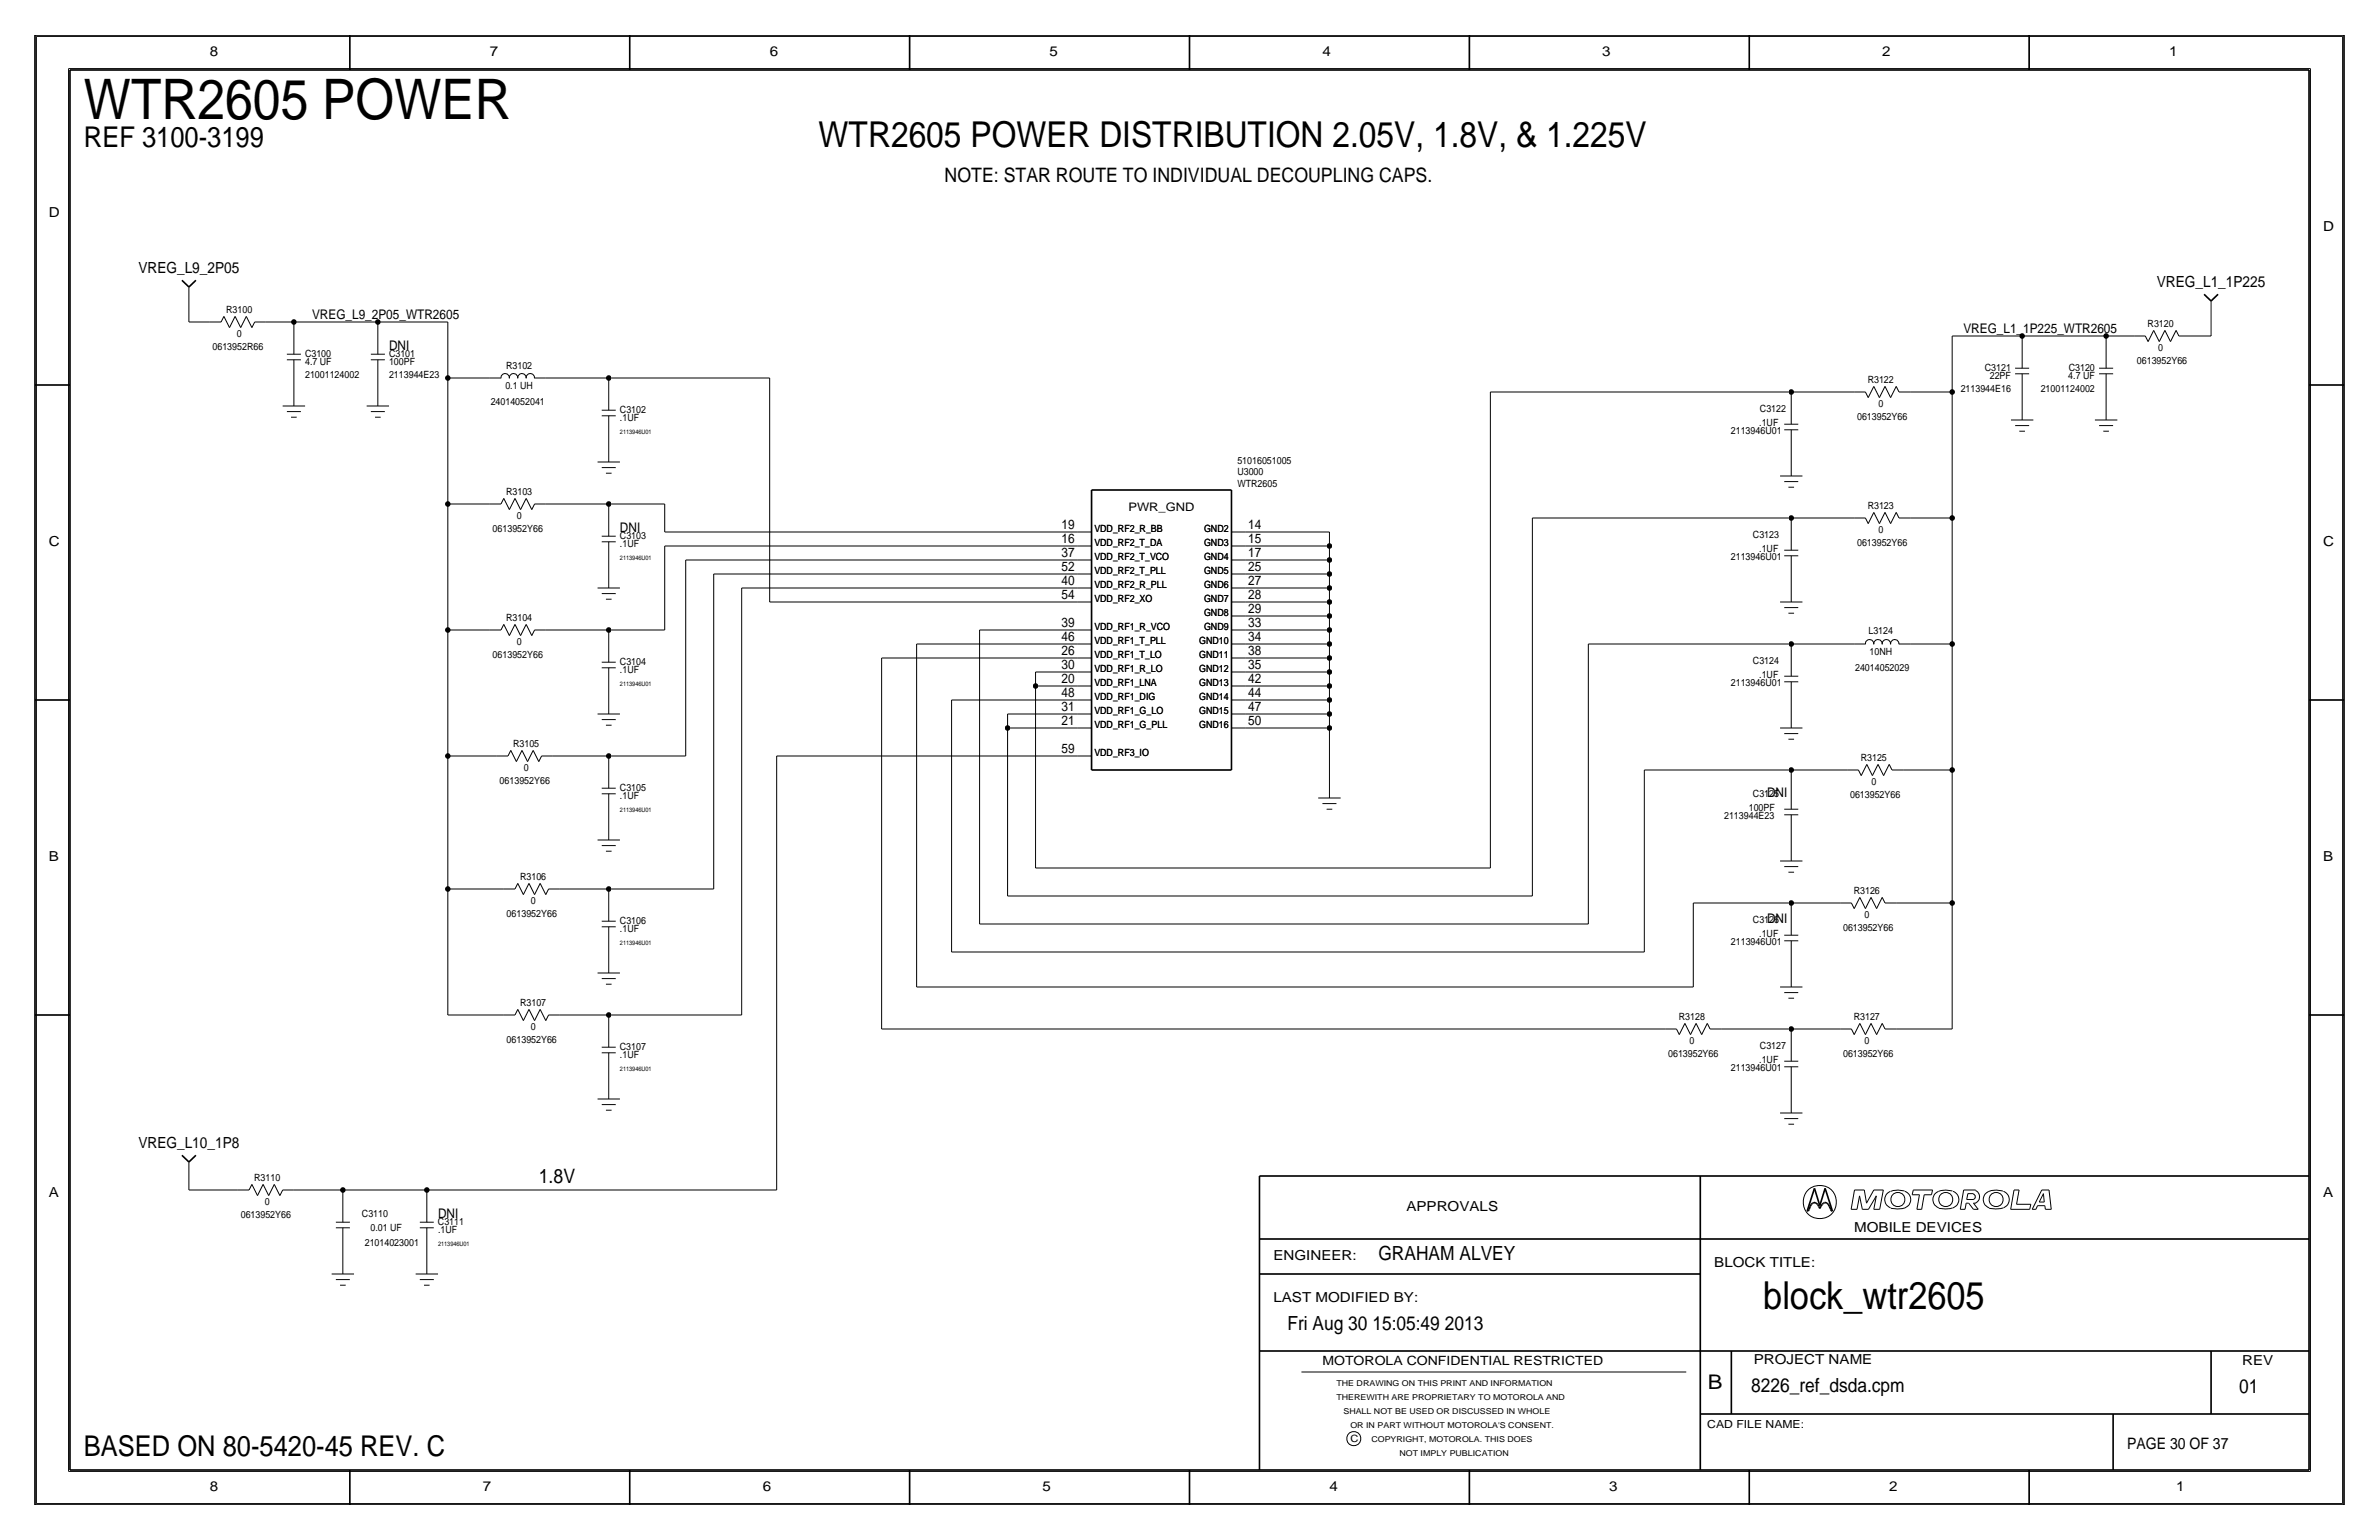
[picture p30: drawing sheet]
<svg xmlns="http://www.w3.org/2000/svg" width="432mm" height="279mm" viewBox="0 0 432 279" stroke-linecap="round" stroke-linejoin="round" font-family="sans-serif">
<defs><g id="words">
<text font-size="10.1" x="15.2" y="21.6">WTR2605 POWER</text>
<text font-size="7" x="320" y="237.5">block_wtr2605</text>
<text font-size="6.5" x="148.6" y="26.7">WTR2605 POWER DISTRIBUTION 2.05V, 1.8V, &amp; 1.225V</text>
<g font-size="5.2">
<text x="15.2" y="26.7">REF 3100-3199</text>
<text x="15.2" y="264.2">BASED ON 80-5420-45 REV. C</text>
</g>
<text font-size="3.7" x="310" y="252.1">B</text>
<g font-size="3.6">
<text x="171.4" y="33">NOTE: STAR ROUTE TO INDIVIDUAL DECOUPLING CAPS.</text>
<text x="97.8" y="214.6">1.8V</text>
</g>
<g font-size="3.5">
<text x="250.2" y="228.6">GRAHAM ALVEY</text>
<text x="233.7" y="241.3">Fri Aug 30 15:05:49 2013</text>
<text x="317.9" y="252.6">8226_ref_dsda.cpm</text>
<text x="406.4" y="252.7">01</text>
</g>
<text font-size="2.9" x="386.1" y="262.9">PAGE 30 OF 37</text>
<g font-size="2.8">
<text x="25.1" y="49.5">VREG_L9_2P05</text>
<text x="391.5" y="52.1">VREG_L1_1P225</text>
<text x="25.1" y="208.3">VREG_L10_1P8</text>
</g>
<g font-size="2.5">
<text x="38.1" y="10.2">8</text>
<text x="88.9" y="10.2">7</text>
<text x="139.7" y="10.2">6</text>
<text x="190.5" y="10.2">5</text>
<text x="240" y="10.2">4</text>
<text x="290.8" y="10.2">3</text>
<text x="341.6" y="10.2">2</text>
<text x="393.7" y="10.2">1</text>
<text x="8.9" y="39.4">D</text>
<text x="421.6" y="41.9">D</text>
<text x="8.9" y="99.1">C</text>
<text x="421.6" y="99.1">C</text>
<text x="8.9" y="156.2">B</text>
<text x="421.6" y="156.2">B</text>
<text x="8.9" y="217.2">A</text>
<text x="255.3" y="219.7">APPROVALS</text>
<text x="421.6" y="217.2">A</text>
<text x="336.5" y="223.5">MOBILE DEVICES</text>
<text x="231.1" y="228.6">ENGINEER:</text>
<text x="311.1" y="229.9">BLOCK TITLE:</text>
<text x="231.1" y="236.2">LAST MODIFIED BY:</text>
<text x="318.3" y="247.5">PROJECT NAME</text>
<text x="407" y="247.6">REV</text>
<text x="38.1" y="270.5">8</text>
<text x="87.6" y="270.5">7</text>
<text x="138.4" y="270.5">6</text>
<text x="189.2" y="270.5">5</text>
<text x="241.3" y="270.5">4</text>
<text x="292.1" y="270.5">3</text>
<text x="342.9" y="270.5">2</text>
<text x="395" y="270.5">1</text>
</g>
<g font-size="2.4">
<text x="56.6" y="57.9">VREG_L9_2P05_WTR2605</text>
<text x="70.6" y="63.5">DNI</text>
<text x="356.4" y="60.5">VREG_L1_1P225_WTR2605</text>
<text x="112.5" y="96.5">DNI</text>
<text x="192.7" y="101.1">37</text>
<text x="192.7" y="98.6">16</text>
<text x="192.7" y="96">19</text>
<text x="226.6" y="101.1">17</text>
<text x="226.6" y="98.5">15</text>
<text x="226.6" y="96">14</text>
<text x="192.7" y="103.6">52</text>
<text x="192.7" y="106.2">40</text>
<text x="226.6" y="106.2">27</text>
<text x="226.6" y="103.6">25</text>
<text x="192.7" y="108.7">54</text>
<text x="192.7" y="113.8">39</text>
<text x="226.6" y="113.8">33</text>
<text x="226.6" y="111.2">29</text>
<text x="226.6" y="108.7">28</text>
<text x="192.7" y="116.3">46</text>
<text x="192.7" y="118.9">26</text>
<text x="226.6" y="118.9">38</text>
<text x="226.6" y="116.3">34</text>
<text x="192.7" y="121.4">30</text>
<text x="192.7" y="124">20</text>
<text x="226.6" y="124">42</text>
<text x="226.6" y="121.4">35</text>
<text x="192.7" y="131.6">21</text>
<text x="192.7" y="129">31</text>
<text x="192.7" y="126.5">48</text>
<text x="226.6" y="131.6">50</text>
<text x="226.6" y="129">47</text>
<text x="226.6" y="126.5">44</text>
<text x="192.7" y="136.7">59</text>
<text x="320.7" y="144.5">DNI</text>
<text x="320.7" y="167.4">DNI</text>
<text x="79.5" y="221">DNI</text>
</g>
<text font-size="2.3" x="240" y="247.6">MOTOROLA CONFIDENTIAL RESTRICTED</text>
<text font-size="2.1" x="204.8" y="92.7">PWR_GND</text>
<text font-size="2" x="309.9" y="259.1">CAD FILE NAME:</text>
<g font-size="1.8">
<text x="41.1" y="56.8">R3100</text>
<text x="389.8" y="59.3">R3120</text>
<text x="38.6" y="63.5">0613952R66</text>
<text x="43" y="61.1">0</text>
<text x="55.4" y="64.8">C3100</text>
<text x="70.6" y="64.8">C3101</text>
<text x="391.7" y="63.6">0</text>
<text x="55.4" y="68.6">21001124002</text>
<text x="55.4" y="66.3">4.7 UF</text>
<text x="70.6" y="66.3">100PF</text>
<text x="70.6" y="68.6">2113944E23</text>
<text x="91.7" y="70.6">0.1 UH</text>
<text x="91.9" y="67">R3102</text>
<text x="339" y="69.5">R3122</text>
<text x="355.9" y="71.1">2113944E16</text>
<text x="360.3" y="67.3">C3121</text>
<text x="361.2" y="68.8">22PF</text>
<text x="370.4" y="71.1">21001124002</text>
<text x="375.4" y="68.8">4.7 UF</text>
<text x="375.5" y="67.3">C3120</text>
<text x="387.9" y="66">0613952Y66</text>
<text x="89.1" y="73.4">24014052041</text>
<text x="112.5" y="76.5">.1UF</text>
<text x="112.5" y="74.9">C3102</text>
<text x="319.3" y="77.2">.1UF</text>
<text x="319.4" y="74.7">C3122</text>
<text x="337.1" y="76.2">0613952Y66</text>
<text x="340.9" y="73.8">0</text>
<text x="314.2" y="78.7">2113946U01</text>
<text x="91.9" y="89.8">R3103</text>
<text x="224.6" y="86.2">U3000</text>
<text x="224.6" y="84.1">51016051005</text>
<text x="224.6" y="88.3">WTR2605</text>
<text x="93.8" y="94.1">0</text>
<text x="339" y="92.4">R3123</text>
<text x="89.4" y="96.5">0613952Y66</text>
<text x="112.5" y="97.8">C3103</text>
<text x="112.5" y="99.3">.1UF</text>
<text x="198.6" y="96.5">VDD_RF2_R_BB</text>
<text x="198.6" y="99.1">VDD_RF2_T_DA</text>
<text x="198.6" y="101.6">VDD_RF2_T_VCO</text>
<text x="218.5" y="99.1">GND3</text>
<text x="218.5" y="96.5">GND2</text>
<text x="218.5" y="101.6">GND4</text>
<text x="314.2" y="101.6">2113946U01</text>
<text x="318.2" y="97.5">C3123</text>
<text x="319.3" y="100.1">.1UF</text>
<text x="337.1" y="99.1">0613952Y66</text>
<text x="340.9" y="96.6">0</text>
<text x="198.6" y="106.7">VDD_RF2_R_PLL</text>
<text x="198.6" y="104.1">VDD_RF2_T_PLL</text>
<text x="218.5" y="106.7">GND6</text>
<text x="218.5" y="104.1">GND5</text>
<text x="91.9" y="112.7">R3104</text>
<text x="198.6" y="109.2">VDD_RF2_XO</text>
<text x="218.5" y="109.2">GND7</text>
<text x="218.5" y="111.8">GND8</text>
<text x="89.4" y="119.4">0613952Y66</text>
<text x="93.8" y="116.9">0</text>
<text x="198.6" y="114.3">VDD_RF1_R_VCO</text>
<text x="198.6" y="116.8">VDD_RF1_T_PLL</text>
<text x="198.6" y="119.4">VDD_RF1_T_LO</text>
<text x="217.6" y="116.8">GND10</text>
<text x="217.6" y="119.4">GND11</text>
<text x="218.5" y="114.3">GND9</text>
<text x="339.1" y="115.1">L3124</text>
<text x="339.3" y="118.9">10NH</text>
<text x="112.5" y="120.7">C3104</text>
<text x="112.5" y="122.2">.1UF</text>
<text x="198.6" y="121.9">VDD_RF1_R_LO</text>
<text x="198.6" y="124.5">VDD_RF1_LNA</text>
<text x="217.6" y="121.9">GND12</text>
<text x="217.6" y="124.5">GND13</text>
<text x="314.2" y="124.5">2113946U01</text>
<text x="318.2" y="120.4">C3124</text>
<text x="319.3" y="122.9">.1UF</text>
<text x="336.7" y="121.7">24014052029</text>
<text x="198.6" y="127">VDD_RF1_DIG</text>
<text x="198.6" y="129.5">VDD_RF1_G_LO</text>
<text x="217.6" y="127">GND14</text>
<text x="217.6" y="129.5">GND15</text>
<text x="93.1" y="135.5">R3105</text>
<text x="198.6" y="137.2">VDD_RF3_IO</text>
<text x="198.6" y="132.1">VDD_RF1_G_PLL</text>
<text x="217.6" y="132.1">GND16</text>
<text x="90.7" y="142.2">0613952Y66</text>
<text x="95.1" y="139.8">0</text>
<text x="112.5" y="143.5">C3105</text>
<text x="337.7" y="138.1">R3125</text>
<text x="339.7" y="142.3">0</text>
<text x="112.5" y="145">.1UF</text>
<text x="312.9" y="148.6">2113944E23</text>
<text x="317.4" y="147.1">100PF</text>
<text x="318.2" y="144.5">C3125</text>
<text x="335.8" y="144.8">0613952Y66</text>
<text x="94.4" y="159.7">R3106</text>
<text x="92" y="166.4">0613952Y66</text>
<text x="96.3" y="163.9">0</text>
<text x="112.5" y="167.6">C3106</text>
<text x="318.2" y="167.4">C3126</text>
<text x="336.5" y="162.2">R3126</text>
<text x="338.4" y="166.5">0</text>
<text x="112.5" y="169.2">.1UF</text>
<text x="314.2" y="171.5">2113946U01</text>
<text x="319.3" y="169.9">.1UF</text>
<text x="334.5" y="168.9">0613952Y66</text>
<text x="94.4" y="182.5">R3107</text>
<text x="304.7" y="185.1">R3128</text>
<text x="336.5" y="185.1">R3127</text>
<text x="92" y="189.2">0613952Y66</text>
<text x="96.3" y="186.8">0</text>
<text x="112.5" y="190.5">C3107</text>
<text x="302.8" y="191.8">0613952Y66</text>
<text x="306.6" y="189.3">0</text>
<text x="319.4" y="190.2">C3127</text>
<text x="334.5" y="191.8">0613952Y66</text>
<text x="338.4" y="189.3">0</text>
<text x="112.5" y="192">.1UF</text>
<text x="314.2" y="194.3">2113946U01</text>
<text x="319.3" y="192.8">.1UF</text>
<text x="46.1" y="214.3">R3110</text>
<text x="43.7" y="221">0613952Y66</text>
<text x="48.1" y="218.5">0</text>
<text x="65.7" y="220.7">C3110</text>
<text x="66.2" y="226.1">21014023001</text>
<text x="67.2" y="223.3">0.01 UF</text>
<text x="79.5" y="222.3">C3111</text>
<text x="79.5" y="223.8">.1UF</text>
<text x="245.1" y="261.6">C</text>
</g>
<g font-size="1.5">
<text x="242.6" y="251.5">THE DRAWING ON THIS PRINT AND INFORMATION</text>
<text x="242.6" y="254">THEREWITH ARE PROPRIETARY TO MOTOROLA AND</text>
<text x="243.8" y="256.5">SHALL NOT BE USED OR DISCUSSED IN WHOLE</text>
<text x="245.1" y="259.1">OR IN PART WITHOUT MOTOROLA'S CONSENT.</text>
<text x="248.9" y="261.6">COPYRIGHT, MOTOROLA. THIS DOES</text>
<text x="254" y="264.2">NOT IMPLY PUBLICATION</text>
</g>
<g font-size="1.1">
<text x="112.5" y="78.7">2113946U01</text>
<text x="112.5" y="101.6">2113946U01</text>
<text x="112.5" y="124.5">2113946U01</text>
<text x="112.5" y="147.3">2113946U01</text>
<text x="112.5" y="171.4">2113946U01</text>
<text x="112.5" y="194.3">2113946U01</text>
<text x="79.5" y="226.1">2113946U01</text>
</g>
</g></defs>
<g fill="none" stroke="#000" stroke-width=".3">
<path d="M6.3 6.3v266.7zM6.4 6.3h419zM12.7 12.7h406.4zM12.7 12.7v254zM63.5 6.3v6.4zM114.3 6.3v6.4zM165.1 6.3v6.4zM215.9 6.3v6.4zM266.7 6.3v6.4zM317.5 6.3v6.4zM368.3 6.3v6.4zM419.1 12.7v254z"/>
<path d="M425.4 6.3v266.7zM33 50.9l1.3 1.2zM34.3 52.1l1.3-1.2zM400 53.4l1.3 1.2zM401.3 54.6l1.3-1.2zM6.3 69.8h6.4zM419.1 69.8h6.3zM198.1 88.9h25.4zM198.1 88.9v50.8zM223.5 88.9v50.8zM6.3 127h6.4zM198.1 139.7h25.4z"/>
<path d="M419.1 127h6.3zM6.3 184.1h6.4zM419.1 184.1h6.3zM33 209.6l1.3 1.2zM34.3 210.8l1.3-1.2zM228.6 213.4v53.3zM228.6 213.4h190.5zM308.6 213.4v53.3zM328 219.7h.2zM328.4 219.4l-.2 .3zM328.6 218.8l-.2 .6zM328.8 218.5l-.2 .3z"/>
<path d="M329 218.3l.2-.1zM329 218.3l-.2 .2zM329.2 218.2h.2zM329.3 215.6l-1.3 4.1zM329.3 215.6l1 3.1zM329.4 218.2l.2 .1zM329.6 218.3l.3 .2zM329.9 218.5l.2 .3zM330.1 218.8l.2 .5zM330.5 218.8l-.2 .5zM330.8 218.5l-.3 .3zM331 218.3l-.2 .2z"/>
<path d="M331 218.3l.2-.1zM331.2 218.2h.2zM331.3 215.6l1.3 4.1zM331.3 215.6l-1 3.1zM331.4 218.2l.2 .1zM331.6 218.3l.2 .2zM331.8 218.5l.2 .3zM332 218.8l.3 .6zM332.3 219.4l.1 .3zM332.4 219.7h.2zM228.6 231.1h80zM228.6 224.8h190.5z"/>
<path d="M228.6 245.1h190.5zM308.6 256.5h110.5zM314.2 245.1v11.4zM383.5 256.5v10.2zM401.3 245.1v11.4zM6.4 273h419zM12.7 266.7h406.4zM63.5 266.7v6.3zM114.3 266.7v6.3zM165.1 266.7v6.3zM215.9 266.7v6.3zM266.7 266.7v6.3z"/>
<path d="M317.5 266.7v6.3zM368.3 266.7v6.3z"/>
</g>
<g fill="none" stroke="#000" stroke-width=".18">
<path d="M6.6 6.6h418.6zM6.6 6.6v266.2zM12.4 12.4v254.6zM12.4 12.4h407zM419.4 12.4v254.6zM425.2 6.6v266.2zM34.3 54.6v3.8zM34.3 52.1v2.5zM34.3 58.4h3.8zM38.1 58.4h2zM40.6 57.4l-.5 1zM40.6 57.4l1.1 2z"/>
<path d="M42.7 57.4l-1 2zM42.7 57.4l1 2zM44.7 57.4l-1 2zM44.7 57.4l1 2zM46.2 58.4h2.1zM46.2 58.4l-.5 1zM48.3 58.4h5zM53.3 58.4h15.3zM53.3 58.4v1.3zM53.3 59.7v4.6zM68.6 58.4h12.7zM68.6 58.4v1.3z"/>
<path d="M68.6 59.7v4.6zM81.3 58.4v10.2zM390.9 59.9l-1 2.1zM390.9 59.9l1 2.1zM392.9 59.9l1.1 2.1zM392.9 59.9l-1 2.1zM395 59.9l-1 2.1zM395 59.9l.5 1.1zM401.3 57.2v3.8zM401.3 54.6v2.6zM51.3 73.7h4.1zM52.1 64.3h2.5z"/>
<path d="M52.1 74.7h2.5zM52.1 65.3h2.5zM52.8 75.7h1zM53.3 69.8v1.3zM53.3 65.3v4.5zM53.3 71.1v2.6zM66.5 73.7h4.1zM67.3 64.3h2.5zM67.3 74.7h2.5zM67.3 65.3h2.6zM68.1 75.7h1zM68.6 69.8v1.3z"/>
<path d="M68.6 65.3v4.5zM68.6 71.1v2.6zM81.3 68.6h7.6zM81.3 68.6v22.8zM88.9 68.6h2zM90.9 68.6a.75 .75 0 0 1 .8-.8 .75 .75 0 0 1 .7 .8M92.5 68.6a.75 .75 0 0 1 .7-.8 .75 .75 0 0 1 .7 .8M94 68.6a.75 .75 0 0 1 .7-.8 .75 .75 0 0 1 .8 .8M95.5 68.6a.75 .75 0 0 1 .7-.8 .75 .75 0 0 1 .8 .8M97 68.6h2.1zM99.1 68.6h11.4zM109.2 74.4h2.6z"/>
<path d="M109.2 75.4h2.6zM110.5 68.6h29.2zM110.5 68.6v1.3zM110.5 75.4v4.6zM110.5 69.9v4.5zM139.7 68.6v40.6zM270.5 71.1v86.4zM270.5 71.1h54.6zM323.8 77h2.6zM323.9 78h2.5zM325.1 71.1v1.3zM325.1 78v4.5z"/>
<path d="M325.1 72.4v4.6zM325.1 71.1h11.4zM336.6 71.1h2zM338.6 71.1l.5 1zM340.1 70.1l-1 2zM340.1 70.1l1 2zM342.1 70.1l1.1 2zM342.1 70.1l-1 2zM344.2 70.1l-1 2zM344.2 70.1l.5 1zM344.7 71.1h2zM346.7 71.1h7.6z"/>
<path d="M354.3 61h12.7zM354.3 61v10.1zM354.3 71.1v22.9zM365 76.2h4.1zM365.8 67.8h2.5zM365.8 66.8h2.5zM365.8 77.2h2.5zM366.5 78.2h1zM367 61h15.3zM367 61v1.2zM367 72.4v1.3zM367 67.8v4.6z"/>
<path d="M367 62.2v4.6zM367 73.7v2.5zM380.2 76.2h4.1zM381 67.8h2.5zM381 66.8h2.5zM381 77.2h2.5zM381.8 78.2h1zM382.3 61v1.2zM382.3 72.4v1.3zM382.3 67.8v4.6zM382.3 62.2v4.6zM382.3 73.7v2.5z"/>
<path d="M382.3 61h5zM387.4 61h2zM389.4 61l.5 1zM395.5 61h2zM397.5 61h3.8zM81.3 91.4h7.6zM81.3 91.4v22.9zM88.9 91.4h2zM91.4 90.4l1.1 2.1zM91.4 90.4l-.5 1zM93.5 90.4l-1 2.1zM93.5 90.4l1 2.1z"/>
<path d="M95.5 90.4l-1 2.1zM95.5 90.4l1 2.1zM97 91.4l-.5 1.1zM97 91.4h2.1zM99.1 91.4h11.4zM108.5 83.8h4zM109.2 84.8h2.6zM109.2 97.3h2.6zM109.2 98.3h2.6zM110 85.9h1zM110.5 91.4h10.2zM110.5 91.4v1.3z"/>
<path d="M110.5 80v1.3zM110.5 81.3v2.5zM110.5 98.3v4.6zM110.5 92.7v4.6zM120.6 99.1v15.2zM120.6 96.5h75zM120.6 91.4v5.1zM120.7 99.1h74.9zM195.6 96.5h2.5zM195.6 99.1h2.5zM223.5 99.1h2.6zM223.5 96.5h2.6z"/>
<path d="M226.1 99.1h15.2zM226.1 96.5h15.2zM241.3 99.1v2.5zM241.3 96.5v2.6zM278.1 94h47zM278.1 94v68.6zM323.1 86.4h4.1zM323.8 99.8h2.6zM323.8 87.4h2.6zM324.6 88.4h1zM325.1 94v1.2zM325.1 82.5v1.3z"/>
<path d="M325.1 95.2v4.6zM325.1 83.8v2.6zM325.1 94h11.4zM336.6 94h2zM338.6 94l.5 1zM340.1 93l-1 2zM340.1 93l1 2zM342.1 93l1.1 2zM342.1 93l-1 2zM344.2 93l-1 2zM344.2 93l.5 1zM344.7 94h2z"/>
<path d="M346.7 94h7.6zM354.3 94v22.8zM81.3 114.3h7.6zM81.3 114.3v22.9zM88.9 114.3h2zM91.4 113.3l1.1 2zM91.4 113.3l-.5 1zM93.5 113.3l-1 2zM93.5 113.3l1 2zM95.5 113.3l-1 2zM95.5 113.3l1 2zM97 114.3l-.5 1z"/>
<path d="M97 114.3h2.1zM99.1 114.3h11.4zM108.5 106.7h4zM109.2 107.7h2.6zM110 108.7h1zM110.5 114.3h10.2zM110.5 114.3v1.3zM110.5 102.9v1.2zM110.5 104.1v2.6zM110.5 115.6v4.5zM124.5 101.6v35.6zM124.5 101.6h71.1z"/>
<path d="M129.5 104.1v57.2zM129.5 104.1h66.1zM134.6 106.7v77.4zM134.6 106.7h61zM139.7 109.2h55.9zM160 119.4v67.3zM160 119.4h35.6zM166.4 116.8v62.3zM166.4 116.8h29.2zM177.8 114.3v53.3zM177.8 114.3h17.8zM195.6 101.6h2.5z"/>
<path d="M195.6 114.3h2.5zM195.6 109.2h2.5zM195.6 106.7h2.5zM195.6 104.1h2.5zM195.6 116.8h2.5zM195.6 119.4h2.5zM223.5 106.7h2.6zM223.5 109.2h2.6zM223.5 104.1h2.6zM223.5 101.6h2.6zM223.5 111.8h2.6zM223.5 114.3h2.6z"/>
<path d="M223.5 116.8h2.6zM223.5 119.4h2.6zM226.1 119.4h15.2zM226.1 116.8h15.2zM226.1 114.3h15.2zM226.1 111.8h15.2zM226.1 109.2h15.2zM226.1 106.7h15.2zM226.1 104.1h15.2zM226.1 101.6h15.2zM241.3 119.4v2.5zM241.3 116.8v2.6z"/>
<path d="M241.3 114.3v2.5zM241.3 111.8v2.5zM241.3 109.2v2.6zM241.3 106.7v2.5zM241.3 104.1v2.6zM241.3 101.6v2.5zM288.3 116.8h36.8zM288.3 116.8v50.8zM323.1 109.2h4.1zM323.8 110.2h2.6zM323.9 100.8h2.5zM324.6 111.3h1z"/>
<path d="M325.1 116.8v1.3zM325.1 105.4v1.3zM325.1 100.8v4.6zM325.1 106.7v2.5zM325.1 118.1v4.6zM325.1 116.8h11.4zM336.6 116.8h2zM338.6 116.9a.75 .75 0 0 1 .7-.9 .75 .75 0 0 1 .8 .9M340.1 116.9a.75 .75 0 0 1 .7-.9 .75 .75 0 0 1 .8 .9M341.6 116.9a.75 .75 0 0 1 .8-.9 .75 .75 0 0 1 .7 .9M343.2 116.9a.75 .75 0 0 1 .7-.9 .75 .75 0 0 1 .7 .9M344.7 116.8h2z"/>
<path d="M346.7 116.8h7.6zM354.3 116.8v22.9zM81.3 137.2h8.9zM81.3 137.2v24.1zM90.2 137.2h2zM92.7 136.1l-.5 1.1zM92.7 136.1l1 2.1zM94.7 136.1l-1 2.1zM94.7 136.1l1.1 2.1zM96.8 136.1l-1 2.1zM96.8 136.1l1 2.1zM98.3 137.2l-.5 1z"/>
<path d="M98.3 137.2h2zM100.3 137.2h10.2zM108.5 129.5h4zM109.2 120.1h2.6zM109.2 130.6h2.6zM109.2 121.2h2.6zM110 131.6h1zM110.5 137.2h14zM110.5 137.2v1.2zM110.5 125.7v1.3zM110.5 121.2v4.5zM110.5 127v2.5z"/>
<path d="M110.5 138.4v4.6zM141 137.2v78.7zM141 137.2h54.6zM172.7 127v45.7zM172.7 127h22.9zM182.9 132.1v30.5zM182.9 129.5v2.6zM182.9 129.5h12.7zM182.9 132.1h12.7zM188 121.9h7.6zM188 121.9v2.6zM188 124.5v33z"/>
<path d="M188 124.5h7.6zM195.6 127h2.5zM195.6 121.9h2.5zM195.6 137.2h2.5zM195.6 124.5h2.5zM195.6 129.5h2.5zM195.6 132.1h2.5zM223.5 121.9h2.6zM223.5 124.5h2.6zM223.5 127h2.6zM223.5 129.5h2.6zM223.5 132.1h2.6z"/>
<path d="M226.1 132.1h15.2zM226.1 129.5h15.2zM226.1 127h15.2zM226.1 124.5h15.2zM226.1 121.9h15.2zM241.3 132.1v10.1zM241.3 129.5v2.6zM241.3 127v2.5zM241.3 124.5v2.5zM241.3 121.9v2.6zM298.4 139.7h26.7zM298.4 139.7v33z"/>
<path d="M323.1 132.1h4.1zM323.8 122.7h2.6zM323.8 133.1h2.6zM323.9 123.7h2.5zM324.6 134.1h1zM325.1 139.7v2.5zM325.1 128.3v1.2zM325.1 123.7v4.6zM325.1 129.5v2.6zM325.1 139.7h10.2zM335.3 139.7h2zM337.3 139.7l.5 1z"/>
<path d="M338.8 138.7l-1 2zM338.8 138.7l1.1 2zM340.9 138.7l1 2zM340.9 138.7l-1 2zM342.9 138.7l-1 2zM342.9 138.7l.5 1zM343.4 139.7h2zM345.4 139.7h8.9zM354.3 139.7v24.1zM108.5 152.4h4zM109.2 143h2.6zM109.2 153.4h2.6z"/>
<path d="M109.2 144h2.6zM110 154.4h1zM110.5 148.6v1.3zM110.5 144v4.6zM110.5 149.9v2.5zM188 157.5h82.5zM239.3 144.8h4zM240 145.8h2.6zM240.8 146.8h1zM241.3 142.2v2.6zM323.1 156.2h4.1zM323.8 146.8h2.6z"/>
<path d="M323.8 157.2h2.6zM323.9 147.8h2.5zM324.6 158.2h1zM325.1 152.4v1.3zM325.1 147.8v4.6zM325.1 142.2v4.6zM325.1 153.7v2.5zM81.3 161.3h10.1zM81.3 161.3v22.8zM91.4 161.3h2.1zM94 160.3l-.5 1zM94 160.3l1 2z"/>
<path d="M96 160.3l-1 2zM96 160.3l1 2zM98 160.3l-1 2zM98 160.3l1.1 2zM99.6 161.3l-.5 1zM99.6 161.3h2zM101.6 161.3h8.9zM108.5 176.5h4zM109.2 167.1h2.6zM109.2 177.5h2.6zM109.2 168.1h2.6zM110 178.6h1z"/>
<path d="M110.5 161.3h19zM110.5 161.3v1.3zM110.5 172.7v1.3zM110.5 168.1v4.6zM110.5 162.6v4.5zM110.5 174v2.5zM166.4 179.1h140.9zM172.7 172.7h125.7zM177.8 167.6h110.5zM182.9 162.6h95.2zM307.3 163.8h17.8zM307.3 163.8v15.3z"/>
<path d="M323.1 179.1h4.1zM323.8 169.7h2.6zM323.9 170.7h2.5zM325.1 163.8v1.3zM325.1 175.3v1.2zM325.1 170.7v4.6zM325.1 165.1v4.6zM325.1 176.5v2.6zM325.1 163.8h8.9zM334 163.8h2zM336 163.8l.5 1zM337.6 162.8l-1 2z"/>
<path d="M337.6 162.8l1 2zM339.6 162.8l1 2zM339.6 162.8l-1 2zM341.6 162.8l-1 2zM341.6 162.8l.5 1zM342.1 163.8h2.1zM344.2 163.8h10.1zM354.3 163.8v22.9zM81.3 184.1h10.1zM91.4 184.1h2.1zM94 183.1l-.5 1zM94 183.1l1 2.1z"/>
<path d="M96 183.1l-1 2.1zM96 183.1l1 2.1zM98 183.1l-1 2.1zM98 183.1l1.1 2.1zM99.6 184.2l-.5 1zM99.6 184.1h2zM101.6 184.1h8.9zM108.5 199.4h4zM109.2 190h2.6zM109.2 191h2.6zM110.5 184.1h24.1zM110.5 184.2v1.2z"/>
<path d="M110.5 195.6v1.2zM110.5 191v4.6zM110.5 185.4v4.6zM110.5 196.8v2.6zM160 186.7h142.3zM302.3 186.7h2zM304.3 186.7l.5 1zM305.8 185.7l-1 2zM305.8 185.7l1 2zM307.8 185.7l1.1 2zM307.8 185.7l-1 2zM309.9 185.7l-1 2z"/>
<path d="M309.9 185.7l.5 1zM310.4 186.7h2zM312.4 186.7h12.7zM323.8 180.1h2.6zM323.8 192.5h2.6zM323.9 193.5h2.5zM324.6 181.1h1zM325.1 186.7v1.3zM325.1 198.1v1.3zM325.1 193.5v4.6zM325.1 188v4.5zM325.1 199.4v2.5z"/>
<path d="M325.1 186.7h8.9zM334 186.7h2zM336 186.7l.5 1zM337.6 185.7l-1 2zM337.6 185.7l1 2zM339.6 185.7l1 2zM339.6 185.7l-1 2zM341.6 185.7l-1 2zM341.6 185.7l.5 1zM342.1 186.7h2.1zM344.2 186.7h10.1zM34.3 213.4v2.5z"/>
<path d="M34.3 215.9h8.9zM34.3 210.8v2.6zM43.2 215.9h2zM45.7 214.9l1 2zM45.7 214.9l-.5 1zM47.8 214.9l-1.1 2zM47.8 214.9l1 2zM49.8 214.9l1 2zM49.8 214.9l-1 2zM51.3 215.9l-.5 1zM51.3 215.9h2zM53.3 215.9h8.9z"/>
<path d="M62.2 215.9h15.3zM62.2 215.9v1.3zM62.2 217.2v4.5zM77.5 215.9h63.5zM77.5 215.9v1.3zM77.5 217.2v4.5zM109.2 200.4h2.6zM110 201.4h1zM323.1 201.9h4.1zM323.8 202.9h2.6zM324.6 204h1zM336 219.4h1.1z"/>
<path d="M336.6 215.9h1.8zM336.6 215.9l-.6 3.5zM337.5 217l-.4 2.4zM337.5 217l.5 2.4zM338 219.4h1.1zM338.4 215.9l.4 2.4zM340.1 219.4h1.1zM340.1 215.9h1.7zM340.1 215.9l-1.3 2.4zM340.6 217l-1.5 2.4zM340.6 217l-.5 2.4zM341.8 215.9l-.6 3.5z"/>
<path d="M343.1 216.2a1.6 1.6 0 0 0-1 1.5 1.6 1.6 0 0 0 1.1 1.5M345.7 216.1h-.2a4 4 0 0 0-2.3 .1M345.7 216.2a1.59 1.59 0 0 1 1.1 1.5 1.59 1.59 0 0 1-1.1 1.5 5.1 5.1 0 0 1-2.5 0M347.1 216.8h1.3zM347.3 215.9l-.2 .9zM347.3 215.9h3.5zM347.9 219.4h.9zM348.4 216.8l-.5 2.6zM349.2 216.8l-.4 2.6zM349.2 216.8h1.4zM350.8 215.9l-.2 .9zM354.4 216.1a3.1 3.1 0 0 0-3.3 .7 1.62 1.62 0 0 0 .8 2.4"/>
<path d="M354.4 219.2a5.1 5.1 0 0 1-2.5 0M354.5 216.2a1.59 1.59 0 0 1 1 1.5 1.59 1.59 0 0 1-1 1.5M355.8 219.4h.9zM356.4 215.9l-.6 3.5zM356.4 215.9h2.2zM356.9 218.3l-.2 1.1zM356.9 218.3h.4zM357 217.6h1.2zM357.2 216.6l-.2 1zM357.2 216.6h1zM357.3 218.3l.9 1.1zM358.1 216.7a.5 .5 0 0 1 .4 .4 .5 .5 0 0 1-.4 .5"/>
<path d="M358.2 219.4h.9zM358.2 218.3l.9 1.1zM358.2 218.3h.4zM358.5 216a1.24 1.24 0 0 1 .8 1.1 1.24 1.24 0 0 1-.8 1.2M363.5 216.1a3.1 3.1 0 0 0-3.3 .7 1.62 1.62 0 0 0 .8 2.4M363.6 219.2a5.1 5.1 0 0 1-2.6 0M363.6 216.2a1.59 1.59 0 0 1 1.1 1.5 1.59 1.59 0 0 1-1.1 1.5M364.9 219.4h3.5zM365.6 215.9h.9zM365.6 215.9l-.7 3.5zM366 218.5h2.6zM366.5 215.9l-.5 2.6z"/>
<path d="M368.6 218.5l-.2 .9zM368.9 219.4h.6zM369.8 218.7h1.3zM369.8 218.7l-.3 .7zM370.1 218.1h.9zM370.6 215.9l-1.7 3.5zM370.6 215.9h1.3zM370.9 216.6l-.8 1.5zM370.9 216.6l.1 1.5zM371.1 218.7l.1 .7zM371.2 219.4h1.1zM371.9 215.9l.4 3.5z"/>
<path d="M60.2 231.1h4.1zM61 221.7h2.5zM61 232.2h2.5zM61 222.8h2.5zM61.7 233.2h1zM62.2 227.3v1.3zM62.2 222.8v4.5zM62.2 228.6v2.5zM75.4 231.1h4.1zM76.2 221.7h2.5zM76.2 232.2h2.5zM76.2 222.8h2.5z"/>
<path d="M77 233.2h1zM77.5 227.3v1.3zM77.5 222.8v4.5zM77.5 228.6v2.5zM236.2 248.9h69.9zM6.6 272.8h418.6zM12.4 267h407z"/>
<circle cx="330.3" cy="218.1" r="3"/>
<circle cx="344.5" cy="217.6" r="1.28"/>
<circle cx="353.2" cy="217.6" r="1.28"/>
<circle cx="362.3" cy="217.6" r="1.28"/>
<circle cx="245.7" cy="261" r="1.28"/>
</g>
<g fill="#000" stroke="#000" stroke-width=".18">
<circle cx="53.3" cy="58.4" r=".41"/>
<circle cx="68.6" cy="58.4" r=".41"/>
<circle cx="81.3" cy="68.6" r=".41"/>
<circle cx="110.5" cy="68.6" r=".41"/>
<circle cx="325.1" cy="71.1" r=".41"/>
<circle cx="354.3" cy="71.1" r=".41"/>
<circle cx="367" cy="61" r=".41"/>
<circle cx="382.3" cy="61" r=".41"/>
<circle cx="81.3" cy="91.4" r=".41"/>
<circle cx="110.5" cy="91.4" r=".41"/>
<circle cx="241.3" cy="99.1" r=".41"/>
<circle cx="325.1" cy="94" r=".41"/>
<circle cx="354.3" cy="94" r=".41"/>
<circle cx="81.3" cy="114.3" r=".41"/>
<circle cx="110.5" cy="114.3" r=".41"/>
<circle cx="241.3" cy="106.7" r=".41"/>
<circle cx="241.3" cy="119.4" r=".41"/>
<circle cx="241.3" cy="104.1" r=".41"/>
<circle cx="241.3" cy="116.8" r=".41"/>
<circle cx="241.3" cy="109.2" r=".41"/>
<circle cx="241.3" cy="101.6" r=".41"/>
<circle cx="241.3" cy="111.8" r=".41"/>
<circle cx="241.3" cy="114.3" r=".41"/>
<circle cx="325.1" cy="116.8" r=".41"/>
<circle cx="354.3" cy="116.8" r=".41"/>
<circle cx="81.3" cy="137.2" r=".41"/>
<circle cx="110.5" cy="137.2" r=".41"/>
<circle cx="182.9" cy="132.1" r=".41"/>
<circle cx="188" cy="124.5" r=".41"/>
<circle cx="241.3" cy="121.9" r=".41"/>
<circle cx="241.3" cy="132.1" r=".41"/>
<circle cx="241.3" cy="124.5" r=".41"/>
<circle cx="241.3" cy="127" r=".41"/>
<circle cx="241.3" cy="129.5" r=".41"/>
<circle cx="325.1" cy="139.7" r=".41"/>
<circle cx="354.3" cy="139.7" r=".41"/>
<circle cx="81.3" cy="161.3" r=".41"/>
<circle cx="110.5" cy="161.3" r=".41"/>
<circle cx="325.1" cy="163.8" r=".41"/>
<circle cx="354.3" cy="163.8" r=".41"/>
<circle cx="110.5" cy="184.2" r=".41"/>
<circle cx="325.1" cy="186.7" r=".41"/>
<circle cx="62.2" cy="215.9" r=".41"/>
<circle cx="77.5" cy="215.9" r=".41"/>
</g>
<use href="#words"/>
</svg>
